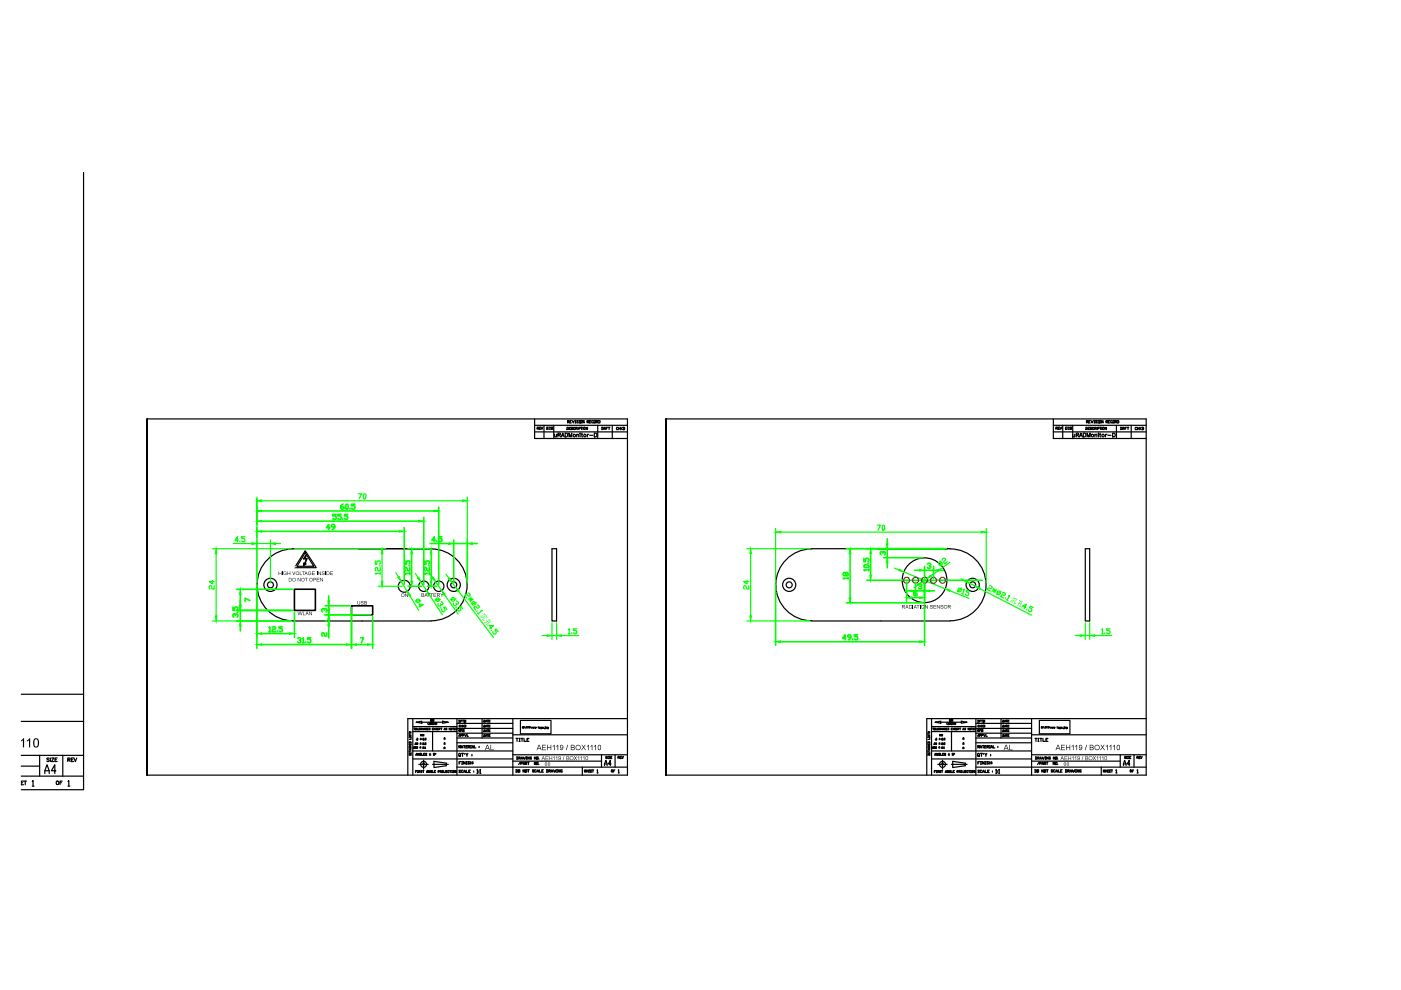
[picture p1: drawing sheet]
<svg xmlns="http://www.w3.org/2000/svg" width="297mm" height="210mm" viewBox="0 0 297 210" stroke-linecap="round" stroke-linejoin="round" font-family="sans-serif">
<g fill="none" stroke="#000" stroke-width=".25">
<path d="M17.7 36.6v130.8h-13.3M31.2 88.8v75.5v-75.5h101.8v75.5h-101.8zM113.3 88.8v4.2h19.7M113.3 91.6h19.7M113.3 90.2h19.7M113.9 90.8h.3v-.2h-.3v.4M114 90.8l.2 .2M114.4 90.8h.1M114.7 90.6h-.3v.4h.3M114.7 90.6l.2 .4 .2-.4M115.3 90.2v2.8M115.9 90.8h.2"/>
<path d="M116.2 90.6h-.3v.4h.3M116.7 90.6h-.3l.1 .4 .2-.1M116.9 90.6h.3v.4h-.3zM117.4 90.2v2.8M120.2 90.6a.28 .28 0 0 1 .3 .1 .28 .28 0 0 1 0 .3l-.3 .1zM120.3 89.4h.3l.1-.2h-.4v.5M120.4 89.4l.3 .3M120.7 90.8h.2M120.8 89.4h.2M121 90.6h-.3v.5h.3M121.1 89.2h-.3v.5h.3M121.3 89.2l.3 .5 .2-.5"/>
<path d="M121.4 90.6h-.3l.3 .3v.2l-.3-.1M121.9 90.7v-.1a.23 .23 0 0 0-.4 .2 .23 .23 0 0 0 .4 .2v-.1M121.9 89.7h.2M121.9 89.2h.2M122 89.2v.5M122.1 90.8h.2l.1-.2h-.3v.5M122.2 90.8l.2 .3M122.5 90.6v.5M122.6 89.2h-.3l.3 .4h-.3M122.7 90.9l.3-.1v-.2h-.3v.5M122.7 89.7h.2M122.7 89.2h.2"/>
<path d="M122.8 89.2v.5M123.1 89.2h.3v.5h-.3zM123.1 90.6h.4M123.3 90.6v.5M123.6 90.6v.5M123.8 89.2v.5l-.3-.5v.5M124.5 89.4h.2l.1-.2h-.3v.5M124.6 90.6v.5l-.3-.5v.5M124.6 89.4l.2 .3M125 89.4h.2M125.3 89.2h-.3v.5h.3M125.8 89.2h-.3v.4h.3"/>
<path d="M125.9 89.2h.4v.5h-.4zM126.4 89.4l.3-.2h-.3v.5M126.5 89.4l.2 .3M126.7 90.2v2.8M126.9 89.2h.3v.4l-.3 .1M127 89.2v.5M127.6 90.6l.3 .1v.3l-.3 .1M127.6 90.6v.5M128 90.9h.3v-.3h-.3v.5M128.1 90.9l.2 .2M128.5 90.9h.2M128.8 90.6h-.3v.5"/>
<path d="M129 90.6h.3M129.1 90.6v.5M129.8 90.2v2.8M131 90.7h-.3v.3h.3M131.2 90.6v.5M131.2 90.9h.3M131.5 90.6v.5M131.6 90.6v.5M131.7 90.9l.3 .2M132 90.6l-.4 .3M132.1 90.6l.3 .1v.3l-.3 .1M132.2 90.6v.5"/>
<path d="M62.1 116.4a7.6 7.6 0 0 0-7.6 7.6 7.6 7.6 0 0 0 7.6 7.6M62.1 116.3h29.3M91.4 116.4a7.6 7.6 0 0 1 7.6 7.6 7.6 7.6 0 0 1-7.6 7.6M62.1 131.7h29.3M4.4 153h13.3M4.4 147.2h13.3M86.8 159.5v.3h.3v-.3M86.8 157.6v.3h.3v-.3M86.8 157.5v-.2h.3v.2M86.8 155.5v.3M86.8 156.3v.1M86.8 159.1v.3"/>
<path d="M86.8 159.3h.3M86.8 158.2h.3M86.8 158h.3M86.8 157.4h.3M86.8 156.3h.3M86.8 155.6h.3M86.8 158.4v.2h.3v-.2M86.8 155.9v.2l.3-.2v.2M86.8 155.1v.3l.3-.3v.1v.2M86.9 157.7v.2M86.9 158v.2M86.9 159.6v.2"/>
<path d="M87 158.8v.2M87.1 158.8l-.3 .1 .3 .1M87.1 156.5v.3h-.3M87.1 156.3v.1M87.5 155.1h9.4M87.5 154.1h9.4M87.5 152.4v11.9M87.5 159.2h21.2M87.6 158.6v.1M87.7 158.3h.2v.4zM87.7 154.4h.3M87.9 154.4v.3"/>
<path d="M87.9 157.8h.1M88 158.3h.2v.4zM88.1 157.5h.2v.3h-.2zM88.1 154.4h.2v.3h-.2zM88.2 153.1l1.2-.2v.4zM88.3 156.8v.1M88.3 158.3h.2v.4zM88.4 157.5h.2v.3h-.2zM88.5 156.5v.4zM88.5 154.4v.3h.2M88.8 154.6h.1M88.9 159.7v.5l-.3-.5v.5"/>
<path d="M89 158.4h.3M89 158.6h.3M89 154.4h-.2v.3h.2M89 157.8h.3M89 157.6h.3M89.1 156.8h.2M89.1 156.6h.2M89.1 158.3v.2M89.2 154.6l.2-.2h-.2v.3M89.2 157.5v.2M89.2 156v-.3l.1 .3 .2-.3v.3M89.2 156.5v.3"/>
<path d="M89.2 154.6l.2 .1M89.3 159.7h-.3v.4l.3 .1-.1-.3M89.4 159.7v.5h.3M89.4 153.1h4.5M89.5 154.7l.1-.3 .2 .3M89.5 154.6h.3M89.6 156v-.3l.1 .3 .2-.3v.3M89.6 157.5h.3l-.1 .4zM89.6 158.4h.3v.2h-.3zM89.6 156.6h.3l-.1 .3zM89.8 159.9h.1M90 156.8v.1"/>
<path d="M90 157.8v.1M90 158.6v.1M90.1 157.5h.2l-.2 .4h.2M90.1 158.4v.3M90.1 156.6l.2-.1-.1 .2M90.1 159.7h-.3v.5h.3M90.1 154.4v.3l-.2-.3v.3M90.1 158.7h.1M90.3 156.7v.2l-.2-.1M90.5 159.8l-.2-.1 .2 .4h-.3M90.5 154.4h-.3v.3h.3M90.6 154.6h.1"/>
<path d="M90.8 154.4h-.2v.3h.2M90.8 153.2l-.1 .2 .1 .2M91 153.2h.1M91 153.6h.1M91 159.9h.3M91 153.2v.4M91.2 159.7v.3M91.2 154.4h-.2l.2 .3h-.2M91.3 153v-.5l.1 .3 .1-.3v.5M91.5 153.2v.4l-.3-.4v.4M91.7 154.6h.1M91.7 153v-.5l.1 .3 .2-.3v.5"/>
<path d="M91.7 155.1v4.1M91.9 154.4h-.2v.3h.2M91.9 153.3h-.2v.3h.2M92 154.4l.3 .3M92.1 153.2v.4M92.1 153.4h.3M92.1 159.7h-.2v.2h.2v.2h-.2M92.3 159.8h.1zM92.3 154.4l-.3 .3M92.4 153.2v.4M92.5 153.2l.1 .2-.1 .2M92.6 154.4h-.2v.3h.2"/>
<path d="M92.7 154.6h.2M93 154.4h-.3v.3h.3M93.1 154.6l.2-.2h-.2v.3M93.5 154.4h.2M93.6 154.4v.3M93.8 152.9l1.3 .2-1.3 .2zM94.1 158.7h.3M94.1 158.5h.3M94.1 157.8h.3M94.1 157.6h.3M94.1 156.7h.3M94.1 156.5h.3"/>
<path d="M94.2 154.7l.1-.3 .1 .3M94.2 154.6h.2M94.3 156.4v.3M94.3 157.4v.3M94.3 158.4v.2M94.8 154.4h-.3l.3 .3h-.3M95.5 154.4v.3l-.3-.3v.3M95.6 154.4h.2v.3h-.2zM95.9 154.4h.3M96.1 154.4v.3M96.3 154.6h.1M96.5 154.4h-.2v.3h.2"/>
<path d="M96.7 154.4h.2v.3h-.2M96.7 154.4v.3M96.9 152.4v11.9M96.9 156.5h11.8M96.9 155.5h11.8M96.9 154.4h11.8M96.9 153.4h11.8M96.9 157.5h11.8M97.3 152.7l.3 .1v.2l-.3 .1M97.3 158.6v-.5l.2 .3 .1-.3v.5M97.3 156.1l.1-.4 .2 .4M97.3 155.1v-.4l.2 .3 .1-.3v.4"/>
<path d="M97.3 156h.3M97.3 152.7v.4M97.6 153.8h-.3l.1 .3h.2M97.7 155.9l.3-.1-.3-.1v.4M97.7 152.9h.1M97.7 154.9h.2M97.7 153.9h.3M97.7 153.8v.3M97.8 158.6l.1-.5 .2 .5M97.8 158.4h.3M97.9 159.7h.4M97.9 152.7h-.2v.4"/>
<path d="M98 154.7h-.3v.4M98 153.8v.3M98.1 152.7h.3M98.1 159.7v.7M98.1 155.9h.3l-.1-.2h-.2v.4M98.1 154.7h.3v.4h-.3zM98.1 153.8v.3M98.2 152.7v.4M98.2 153.9l.2 .2M98.3 158.1h.3M98.4 153.8l-.3 .1M98.4 158.1v.5"/>
<path d="M98.5 152.7h.2v.4h-.2zM98.5 155.7l.2 .4 .2-.4M98.5 153.8h.3l-.1 .3h-.2M98.6 159.7l-.1 .2M98.6 153.8v.3M98.8 159.7l.2 .7M98.8 158.3h.2M99 155.7v.4h.3M99.1 158.1h-.3v.5h.3M99.2 159.7l-.2 .4M99.3 158.3h.2l.1-.1-.3-.1v.5M99.3 158.3l.3 .3"/>
<path d="M99.8 158.1h.1M99.8 158.6h.1M99.8 158.1v.5M100.1 159.9v.2M100.1 158.6l.2-.5 .1 .5M100.1 158.4h.3M100.6 158.1v.5h.3M101.6 158.2v.1M101.6 158.4v.1M102.2 152.4v4.1M102.6 152.7h.2v.4h-.2zM102.6 155.8h.2v.3h-.2z"/>
<path d="M102.6 154.7l.2 .1v.3h-.2zM102.6 153.8h.2v.3h-.2zM102.9 153.1l.2-.4 .2 .4M102.9 156.1l.2-.3 .2 .3M102.9 155.1l.2-.4 .2 .4M102.9 154.1l.2-.3 .2 .3M103 153h.2M103 156h.2M103 155h.2M103 154h.2M103.3 152.7h.3M103.3 155.8h.3"/>
<path d="M103.3 154.7h.3M103.3 153.8h.3M103.4 152.7v.4M103.4 153.8v.3M103.4 154.7v.4M103.4 155.8v.3M103.7 152.9h.1M103.7 155.9h.1M103.7 154.9h.1M103.7 153.9h.1M103.9 152.7h-.2v.4h.2M103.9 155.8h-.2v.3h.2"/>
<path d="M103.9 154.7h-.2v.4h.2M103.9 153.8h-.2v.3h.2M108.7 155.8h24.3M108.7 152.4v11.9M109.4 156.6h.4M109.6 156.6v.6M110 156.6h.3M110 157.2h.3M110.2 156.6v.6M110.5 156.6h.4M110.7 156.6v.6M111.1 156.6v.6h.4"/>
<path d="M111.7 156.9h.3M112.2 156.6h-.5v.6h.5M133 152.4h-46.5v11.9M4.4 160.2h13.3M4.4 164.6h13.3M4.4 162.4h4M4.5 166h.3M5 165.6h-.5v.8h.5M5.1 165.6h.5M5.4 165.6v.8M6.8 165.7l.2-.2v1.2M6.8 166.7h.4"/>
<path d="M8.4 160.2v4.4M9.5 164v-.6l.5-1.3 .4 1.3v.6M9.5 163.4h.9M10.4 160.8l-.4-.1v.3l.4 .1v.2l-.1 .2-.4-.2M10.7 160.7v.8M10.9 160.7h.5l-.5 .8h.5M11.7 161.1h.3M11.8 163.4h-.9l.7-1.3v1.9M12.1 160.7h-.4v.8h.4M12.7 166h.3M13.2 165.6h-.5v.7M13.3 160.2v4.4"/>
<path d="M14.4 161.1l.4-.1v-.2l-.4-.1v.8M14.4 165.7l.2-.2v1.2M14.4 166.7h.4M14.6 161.1l.3 .4M15.1 161.1h.3M15.6 160.7h-.5v.8h.5M15.7 160.7l.3 .8 .3-.8M86.8 160.2v-.3h.3v.3M86.8 160.1h.3M87.5 160.9h21.2M88.1 163.6h.1M88.2 160.2l.1-.5 .2 .5"/>
<path d="M88.2 160h.3M88.4 163.4h-.3v.4M88.5 163.4h.2M88.5 163.8h.2M88.6 163.4v.4M88.8 163.6h.2v-.2h-.2v.4M88.8 162.1h2M88.9 163.6l.1 .2M89.5 163.5l-.2-.1 .2 .3h-.3M89.6 163.4h.3M89.8 163.4v.4M89.8 161.2v1.9"/>
<path d="M90.4 163.8l.2-.4 .1 .4M90.4 163.7h.3M91 160.1h.3M91.1 163.4v.4l-.3-.4v.4M91.5 163.4l-.3 .1 .1 .3h.2v-.2M91.7 163.4v.4h.2M91.7 162.1h3.4M92 161.4l2.6 .4v.6l-2.6 .3zM92.1 163.6h.1M92.4 163.4h-.3v.4h.3M92.9 163.6h.2v-.2h-.2v.4M93.3 163.8v-.4l.3 .1-.3 .1 .3 .2"/>
<path d="M93.7 163.4h.3v.4h-.3zM94.4 163.4v.3h-.3M94.6 163.6h.1M94.8 163.4h-.2v.4h.2M95.2 163.5h-.3l.1 .3 .2-.1M95.4 163.4h.3M95.5 163.4v.4M95.8 163.4h.1M95.8 163.8h.1M95.8 163.4v.4M96 163.4h.3v.4h-.3zM96.7 163.4v.4l-.2-.4v.4"/>
<path d="M96.9 162.7h36.1M97.3 161.8h.2M97.4 160.2l.2 .1-.3 .1v-.5l.3-.2v.7M97.6 163.4l-.2-.1-.1 .1 .3 .3h-.3M97.7 161.5h-.4v.5M97.9 161.5h.2M97.9 162h.2M98 161.5v.5M98.2 163.4h-.3v.3h.3M98.4 163.8l.1-.5 .2 .5M98.4 163.6h.3M98.6 161.5v.5l-.4-.5v.5"/>
<path d="M98.8 161.5h.2M98.8 162h.2M98.9 163.3v.5h.3M98.9 161.5v.5M99.4 163.5h.1M99.5 161.6h-.3l.3 .3h-.3M99.7 163.3h-.3v.5h.3M99.7 161.8h.4M99.7 161.5v.5M100.1 160.2v.1M100.1 161.5v.5M100.3 161.6h.1"/>
<path d="M100.3 161.8h.1M100.4 163.5h.1M100.4 163.6v.1M101.1 163.2l.1-.1v.9M101.1 164h.2M101.5 163.4v.1M101.5 163.7v.1M101.7 163.2l.1-.1v.9M101.7 164h.3M108.7 160h24.3M108.7 161.4h18.8M109.4 163.2l.3 .1v.3l-.3 .1"/>
<path d="M109.5 163.2v.5M109.5 160.5l.3 .1v.3l-.3 .1M109.6 160.5v.5M109.9 163.2h.3v.5h-.3zM110 160.7h.3v-.2h-.3v.5M110.1 160.7l.2 .3M110.3 161.6l-.3 .5M110.4 161.8h.3l.1-.1-.4-.1v.5M110.5 161l.1-.5 .2 .5M110.5 160.8h.3M110.9 162.1l.2-.5 .1 .5M110.9 160.5l.2 .5 .1-.3 .1 .3 .1-.5"/>
<path d="M110.9 161.9h.3M111.2 163.2v.5l-.3-.5v.5M111.4 163.2h.3v.5h-.3zM111.4 161.8l.3-.1-.3-.1v.5M111.5 161.8l.2 .3M111.6 160.5h.1M111.6 161h.1M111.7 160.5v.5M111.9 161.6h.3M111.9 163.2h.3M112 161.6v.5M112 163.2v.5"/>
<path d="M112.2 160.5v.5l-.3-.5v.5M112.7 160.5l-.3 .1v.3l.3 .1-.1-.3M113.2 163.3h-.3l.3 .3-.1 .1-.2-.1M113.6 161.6v.5l-.3-.5v.5M113.6 160.5v.5l-.3-.5v.5M113.7 163.3h-.4l.1 .4 .3-.1M113.8 161.6h.3v.5h-.3zM113.8 160.5h.3v.5h-.3zM113.9 163.7l.1-.5 .2 .5M113.9 163.5h.3M114.2 162v.1M114.3 160.9v.1"/>
<path d="M114.4 163.2v.5h.3M114.9 163.5h.1M115.2 163.2h-.3v.5h.3M115.8 163.2l.4 .1v.3l-.4 .1M115.9 163.2v.5M116.4 163.5h.2l.1-.2-.3-.1v.5M116.4 163.5l.3 .2M116.9 163.7l.1-.5 .2 .5M116.9 163.5h.3M117.4 163.2l.1 .5 .1-.2 .1 .2 .2-.5M118 163.7h.2M118 163.2h.2"/>
<path d="M118.1 163.2v.5M118.7 163.2v.5l-.4-.5v.5M119.2 163.2l-.3 .1v.4h.3l-.1-.2M123.5 162.7v1.6M124.2 163.3h-.3l.3 .2-.1 .2-.2-.1M124.4 163.2v.5M124.4 163.5h.3M124.7 163.2v.5M124.8 163.5h.2M125.1 163.2h-.3v.5h.3M125.2 163.5h.2M125.5 163.2h-.3v.5h.3"/>
<path d="M125.6 163.2h.3M125.7 163.2v.5M126.6 163.3l.1-.1v.7M126.6 163.9h.2M127.5 160v2.7M128.2 162.3l.3-1.1 .2 1.1M128.2 162h.5M128.7 160.5l-.2-.1 .2 .3h-.3M128.9 160.4v.4M129 160.4h.3l-.3 .4h.3M129.5 160.6h.1M129.6 162h-.6l.4-.8v1.1"/>
<path d="M129.7 160.4h-.2v.4h.2M130.1 163.5h.1M130.4 163.2h-.3v.5M130.4 160v2.7M131 160.6h.3v-.2h-.3v.4M131.1 163.3l.1-.1v.7M131.1 163.9h.2M131.2 160.6l.1 .2M131.5 160.6h.2M131.8 160.4h-.3v.4h.3M131.8 160.4l.2 .4 .2-.4"/>
<circle cx="123.9" cy="90.8" r=".2"/>
<circle cx="57.3" cy="124" r="1.4"/>
<circle cx="57.3" cy="124" r=".64"/>
<circle cx="85.7" cy="124.3" r="1.27"/>
<circle cx="96.2" cy="124" r="1.4"/>
<circle cx="96.2" cy="124" r=".64"/>
<circle cx="12.2" cy="165.9" r=".33"/>
<circle cx="89.8" cy="162.1" r=".64"/>
<circle cx="129.8" cy="163.4" r=".2"/>
</g>
<g fill="#000">
<path d="M4.4 157l.7-.5v2h-.2v-1.5l-.5 .2zM5.7 157l.7-.5v2h-.3v-1.5l-.4 .2zM104 157.9h.1v1h.6v.2h-.7zM114.9 157.9h.8v.1h-.6v.4h.6v.1h-.6v.4h.7v.2h-.9zM116 157.9h.1v.5h.6v-.5h.2v1.2h-.2v-.6h-.6v.6h-.1zM117.2 158.2l.4-.3v1.2h-.1v-.9l-.3 .1zM117.9 158.2l.4-.3v1.2h-.1v-.9l-.3 .1zM120.3 157.9h.1l-.3 1.2h-.1zM123.3 157.9l.4 .4 .5-.4-.4 .5 .5 .7-.6-.6-.5 .6 .5-.7zM124.4 158.2l.4-.3v1.2h-.1v-.9l-.3 .1zM125.2 158.2l.4-.3v1.2h-.1v-.9l-.3 .1zM125.9 158.2l.4-.3v1.2h-.1v-.9l-.3 .1z"/>
<path d="M115.7 160.3h.6l-.5 .1v.3h.5l-.5 .1v.3l.5 .1h-.6zM116.4 160.3l.1 .4h.5l.1-.4v.9l-.1-.4h-.5l-.1 .4zM117.3 160.5l.3-.2v.9l-.1-.7zM117.8 160.5l.3-.2v.9l-.1-.7zM119.6 160.3l-.3 .9zM121.7 160.3l.3 .3 .3-.3-.2 .4 .3 .5-.4-.4-.4 .4 .4-.5zM122.5 160.5l.3-.2v.9l-.1-.7zM123 160.5l.3-.2v.9v-.7zM123.6 160.5l.3-.2v.9l-.1-.7z"/>
<path d="M7.3 156.6a.77 .77 0 0 1 .9 .2 .77 .77 0 0 1 .1 .9 .67 .67 0 0 1-.8 .8 .67 .67 0 0 1-.5-1zM7.4 156.9a1.07 1.07 0 0 0 .3 1.4 .99 .99 0 0 0-.1-1.6z"/>
<path d="M103.3 157.9h.1l.5 1.2-.3-.4h-.5l-.3 .4zM103.3 158l-.2 .6h.5z"/>
<path d="M114.2 157.9h.2l.4 1.2-.2-.4h-.6l-.2 .4zM114.3 158l-.2 .6h.4z"/>
<path d="M118.8 158a.52 .52 0 0 1 .7 .5 .52 .52 0 0 1-.6 .5l-.2-.2 .5 .1 .1-.4a.35 .35 0 0 1-.5 .1 .35 .35 0 0 1 0-.6zM118.8 158.3a.25 .25 0 0 0 .5 0 .25 .25 0 0 0-.5 0z"/>
<path d="M121 157.9h.4a.3 .3 0 0 1 .4 .2 .3 .3 0 0 1-.1 .4l.2 .2-.2 .3-.7 .1zM121.2 158v.4l.5-.1-.1-.2zM121.2 158.5v.4l.5-.1v-.2z"/>
<path d="M122 158.5a.6 .6 0 0 1 1.2 0 .6 .6 0 0 1-1.2 0zM122.2 158.5a.44 .44 0 0 0 .8 0 .44 .44 0 0 0-.8 0z"/>
<path d="M126.9 158a.53 .53 0 0 1 .6 .5 .53 .53 0 0 1-.6 .5 .85 .85 0 0 1 0-1zM126.9 158.1l.1 .8a.44 .44 0 0 0 .3-.4 .44 .44 0 0 0-.3-.4z"/>
<path d="M115.1 160.3l.5 .9-.2-.3h-.4l-.2 .3zM115.2 160.4l-.2 .4h.3z"/>
<path d="M115.7 161.7a.32 .32 0 0 0-.1 .3 .32 .32 0 0 0 .3 .3v-.6zM115.7 161.6a.37 .37 0 0 1 .3 .4 .37 .37 0 0 1-.3 .4l-.2-.4z"/>
<path d="M116.3 161.7a.32 .32 0 0 0-.1 .3 .32 .32 0 0 0 .3 .3v-.6zM116.3 161.6a.37 .37 0 0 1 .3 .4 .37 .37 0 0 1-.3 .4l-.1-.4z"/>
<path d="M118.5 160.4a.35 .35 0 0 1 .4 .4 .35 .35 0 0 1-.5 .2h.4l.1-.2a.27 .27 0 0 1-.4 0 .27 .27 0 0 1 0-.4zM118.5 160.6a.2 .2 0 0 0 .4 0 .2 .2 0 0 0-.4 0z"/>
<path d="M120.1 160.3l.5 .1v.7l-.5 .1zM120.2 160.4v.3l.4-.1-.1-.2zM120.2 160.8v.3l.4-.1v-.2z"/>
<path d="M120.8 160.8a.41 .41 0 0 1 .8 0 .41 .41 0 0 1-.8 0zM120.9 160.7a.33 .33 0 0 0 .6 0 .33 .33 0 0 0-.6 0z"/>
<path d="M124.2 160.4a.37 .37 0 0 1 .5 .4 .37 .37 0 0 1-.5 .3zM124.3 160.5v.6a.3 .3 0 0 0 .3-.4 .3 .3 0 0 0-.3-.2z"/>
<circle cx="89.8" cy="162.1" r=".25"/>
</g>
<g fill="none" stroke="#0f0" stroke-width=".25">
<path d="M45 116.3h16.7M45.8 117.4v13.2M49.4 115.2h4M50.5 114.5h-.7l.6-.7v1.1M50.9 114.7v.2M51.9 113.8h-.7v.3h.6l.1 .2v.4l-.1 .2-.6-.2M54.5 105.4v18.2M54.5 115.2h2.8M55.5 106.2h42.5M57.3 114.5v9.1M58.4 115.2h1.1M76 104.7h.7l-.6 1.1"/>
<path d="M77 104.9l.2-.2 .4 .2v.7l-.2 .2-.4-.2zM99.1 105.4v18.2M45 131.7h16.7M45.1 123.1v.7l-.8-.5h1.1M45.4 124.2v.7h-.3l-.2-.2v-.4l-.4-.1-.2 .1v.4l.2 .2M94.6 121.8l.6 .8M97.3 125.4l7.3 9.8M99.2 125.7l.5 .3-.2 .4h-.2l-.3-.3-.2-.1-.3 .2 .5 .6M99.3 127l1 .1M99.6 126.8l.4 .5M99.8 126.6l-.1 1M100.1 127.7l.3-.2 .2 .1 .2 .3v.2l-.3 .2h-.2l-.2-.3z"/>
<path d="M100.1 126.8l-.6 .5M101 127.8l-1.2 .2M101.2 128.3l.4 .3-.2 .4-.7-.4-.3 .2 .5 .6M101.2 129.5l-.1 .1M101.3 129.9l.2 .3M102 129.4h.3l-.9 .7"/>
</g>
<g fill="#0f0" stroke="#0f0" stroke-width=".21">
<path d="M57.3 115.2l1.1-.1v.4z"/>
<path d="M53.4 115.1l1.1 .1-1.1 .3z"/>
<path d="M45.8 116.3l.2 1.1h-.3z"/>
<path d="M45.7 130.6h.3l-.2 1.1z"/>
<path d="M54.5 106.2l1-.2v.3z"/>
<path d="M98 106l1.1 .2-1.1 .1z"/>
</g>
<g fill="#0f0">
<path d="M102.7 130l.1 .3zM102.7 130.4l.2-.2 .5 .7-.3 .2 .1-.2-.3-.5zM102.4 130.1v.4zM102.3 131.3l.7-.4-.6 .5 .1 .1 .2-.1v.2h-.3zM101.9 130.8l.9-.1a.6 .6 0 0 1-.9 .1zM101.8 130.6l.5-.1v.1l-.6 .1z"/>
<path d="M103.2 132.3l1-.5-.9 .7 .4 .1-.3 .1zM103 131.5l.3 .2 .5-.1-.2-.5 .4 .5-.6 .2 .2 .2-.3-.1-.4 .3-.2-.4 .2 .2 .3-.2z"/>
</g>
<g fill="none" stroke="#0f0" stroke-width=".25">
<path d="M158.3 116.3h13.4M159.2 117.4v13.2M164.4 112v11.6M165.5 112.8h42.5M186 111.3h.7l-.5 1.1M187.2 111.3l.4 .3v.6l-.2 .2-.4-.2v-.6zM209.1 112v11.6M95.8 123.5l.8 1M104.2 133.2l-.4-.6h.9l-.9 .7M104.2 133.6l-.1 .1M104.5 133.9v.2l.2 .3 .2 .1 .3-.3v-.2l-.3-.4 .3-.2 .4 .5M158.3 131.7h13.4"/>
<path d="M158.4 123.1v.7l-.7-.5h1.1M158.8 124.2v.7h-.4l-.3-.7-.4 .1v.4l.2 .2M203.7 122.7l1 .5M207.8 124.8l10.9 5.6M209.7 124.2l.6 .1 .1 .3-.4 .2-.3-.2-.2 .1-.2 .3 .7 .4M210.5 125l.6 .4M210.7 124.7l.3 1M211 124.9l-.3 .6M211.3 125.1l-1 .3M211.5 125.4l.3-.1 .3 .1 .1 .3-.2 .3-.2 .1-.4-.2zM212.2 125.4l-.9 .6M212.6 125.7l.2-.1 .3 .2v.4h-.2l-.4-.1-.3 .4 .6 .3"/>
<path d="M213.2 126.8l-.1 .2M213.4 127.1l.3 .2M213.8 126.3h.3l-.5 .9"/>
</g>
<g fill="#0f0" stroke="#0f0" stroke-width=".21">
<path d="M95 122.7l.3-.2 .5 1z"/>
<path d="M96.6 124.5l.8 .8-.3 .2z"/>
<path d="M159.2 116.3l.1 1.1h-.3z"/>
<path d="M159 130.6h.3l-.1 1.1z"/>
<path d="M164.4 112.8l1.1-.1v.3z"/>
<path d="M208 112.7l1.1 .1-1.1 .2z"/>
</g>
<g fill="none" stroke="#000" stroke-width=".25">
<path d="M141.2 88.8v75.5v-75.5h101.8v75.5h-101.8zM223.3 88.8v4.2h19.7M223.3 91.6h19.7M223.3 90.2h19.7M223.9 90.8l.3-.2h-.3v.4M224 90.8l.2 .2M224.3 90.8h.3M224.6 90.6h-.3v.4h.3M224.7 90.6l.2 .4 .2-.4M225.3 90.2v2.8M225.9 90.8h.2M226.3 90.6h-.4v.4h.4"/>
<path d="M226.7 90.6h-.3v.3h.3M226.9 90.6h.3v.4h-.3zM227.4 90.2v2.8M230.2 90.6l.3 .1-.1 .4h-.2zM230.4 89.4h.2l.1-.2h-.3v.5M230.4 89.4l.3 .3M230.7 90.8h.2M230.8 89.4h.2M231 90.6h-.3v.5h.3M231.2 89.2h-.4v.5h.4M231.3 89.2l.2 .5 .3-.5M231.4 90.6h-.3l.3 .4h-.3"/>
<path d="M231.9 90.7l-.1-.1-.2 .1 .1 .4 .2-.2M232 89.7h.1M232 89.2h.1M232.1 89.2v.5M232.1 90.8h.2l.1-.2h-.3v.5M232.2 90.8l.2 .3M232.6 90.6v.5M232.6 89.2h-.3l.3 .4h-.3M232.7 90.9l.3-.1v-.2h-.3v.5M232.8 89.7h.1M232.8 89.2h.1M232.8 89.2v.5"/>
<path d="M233.1 89.2h.3v.5h-.3zM233.2 90.6h.2M233.3 90.6v.5M233.6 90.6v.5M233.9 89.2v.5l-.4-.5v.5M234.5 89.4h.3v-.2h-.3v.5M234.6 90.6v.5l-.3-.5v.5M234.6 89.4l.2 .3M235 89.4h.1M235.3 89.2h-.3v.5h.3M235.8 89.2h-.3v.4h.3M235.9 89.2h.4v.5h-.4z"/>
<path d="M236.4 89.4h.3v-.2h-.3v.5M236.5 89.4l.2 .3M236.7 90.2v2.8M236.9 89.2h.3v.4l-.3 .1M237 89.2v.5M237.6 90.6l.3 .1v.3l-.3 .1M237.6 90.6v.5M238 90.9h.3l.1-.2-.4-.1v.5M238.1 90.9l.3 .2M238.5 90.9h.2M238.8 90.6h-.3v.5M239 90.6h.3"/>
<path d="M239.2 90.6v.5M239.8 90.2v2.8M241 90.7h-.3v.3h.3M241.2 90.6v.5M241.2 90.9h.3M241.5 90.6v.5M241.7 90.6v.5M241.7 90.9l.3 .2M242 90.6l-.3 .3M242.1 90.6l.4 .1v.3l-.4 .1M242.2 90.6v.5M172.1 116.4a7.6 7.6 0 0 0-7.6 7.6 7.6 7.6 0 0 0 7.6 7.6"/>
<path d="M172.1 116.3h29.3M201.4 116.4a7.6 7.6 0 0 1 7.7 7.6 7.6 7.6 0 0 1-7.7 7.6M172.1 131.7h29.3M196.7 159.5v.3h.4v-.3M196.7 157.6v.3h.4v-.3M196.7 157.5l.1-.2h.3v.2M196.7 155.5v.3M196.7 156.3v.1M196.7 159.1v.3M196.7 159.3h.4M196.7 158.2h.4M196.7 158h.4"/>
<path d="M196.7 157.4h.4M196.7 156.3h.4M196.7 155.6h.4M196.8 158.4v.2h.3v-.2M196.8 155.9v.2l.3-.2v.2M196.8 155.1l-.1 .2 .4-.2v.3M197 157.7v.2M197 158v.2M197 159.6v.2M197 158.8v.2M197.1 158.8l-.4 .1 .4 .1M197.1 156.5v.3h-.4"/>
<path d="M197.1 156.3v.1M197.5 155.1h9.4M197.5 154.1h9.4M197.5 152.4v11.9M197.5 159.2h21.2M197.6 158.6v.1M197.8 158.3h.1l-.1 .4zM197.8 154.4h.2M197.9 154.4v.3M198 157.8h.1M198.1 158.3h.1v.4zM198.1 157.5h.2l-.1 .3z"/>
<path d="M198.1 154.4h.3v.3h-.3zM198.2 153.1l1.3-.2v.4zM198.3 156.8v.1M198.4 158.3h.1v.4zM198.4 157.5h.2l-.1 .3zM198.5 156.5l.1 .4zM198.5 154.4v.3h.2M198.8 154.6h.1M198.9 159.7v.5l-.3-.5v.5M199 158.4h.3M199 158.6h.3M199.1 154.4h-.3v.3h.3"/>
<path d="M199.1 157.8h.2M199.1 157.6h.2M199.1 156.8h.2M199.1 156.6h.2M199.2 158.3v.2M199.2 154.6l.2-.2h-.2v.3M199.2 157.5v.2M199.2 156v-.3l.2 .3 .1-.3v.3M199.2 156.5v.3M199.2 154.6l.2 .1M199.3 159.7l-.3 .1v.3l.3 .1-.1-.3M199.4 159.7v.5h.3"/>
<path d="M199.4 153.1h4.5M199.5 154.7l.2-.3 .1 .3M199.5 154.6h.3M199.6 156v-.3l.1 .3 .1-.3v.3M199.7 157.5h.1v.4zM199.7 158.4h.1v.3zM199.7 156.6h.1v.3zM199.8 159.9h.2M200 156.8v.1M200 157.8v.1M200 158.6v.1M200.1 157.5h.2l-.2 .2v.2h.2"/>
<path d="M200.1 158.4v.3M200.1 156.6l.2-.1-.1 .2M200.1 159.7h-.3v.5h.3M200.1 154.4v.3l-.2-.3v.3M200.3 156.7v.2l-.2-.1M200.5 159.8l-.2-.1-.1 .1 .3 .3h-.3M200.5 154.4h-.2v.3h.2M200.6 154.6h.1M200.9 154.4h-.3v.3h.3M200.9 153.2l-.2 .2 .2 .2M201 153.2h.1M201 153.6h.1"/>
<path d="M201.1 159.9h.2M201.1 153.2v.4M201.2 154.4h-.2l.2 .3h-.2M201.2 159.7v.3M201.3 153v-.5l.1 .3 .2-.3v.5M201.5 153.2v.4l-.2-.4v.4M201.7 153v-.5l.1 .3 .2-.3v.5M201.7 154.6h.1M201.7 155.1v4.1M201.9 154.4h-.2v.3h.2M202 153.3h-.3v.3h.3M202 154.4l.3 .3"/>
<path d="M202.1 153.2v.4M202.1 153.4h.2M202.2 159.7h-.3v.2h.3v.2h-.3M202.3 159.8h.1zM202.3 154.4l-.3 .3M202.3 153.2v.4M202.5 153.2l.1 .2-.1 .2M202.6 154.4h-.2v.3h.2M202.8 154.6h.1M203 154.4h-.2v.3h.2M203.1 154.6l.2-.2h-.2v.3M203.5 154.4h.2"/>
<path d="M203.6 154.4v.3M203.8 152.9l1.2 .2-1.2 .2zM204.1 157.8h.3M204.1 157.6h.3M204.1 158.7h.3M204.1 158.5h.3M204.1 156.7h.3M204.1 156.5h.3M204.2 154.7l.1-.3 .1 .3M204.2 154.6h.2M204.2 158.4v.2M204.3 156.4v.3"/>
<path d="M204.3 157.4v.3M204.7 154.4h-.2l.2 .3h-.2M205.5 154.4v.3l-.2-.3v.3M205.6 154.4h.2v.3h-.2zM205.9 154.4h.3M206.1 154.4v.3M206.3 154.6h.1M206.5 154.4h-.2v.3h.2M206.7 154.4h.2v.3h-.2M206.7 154.4v.3M206.9 152.4v11.9M206.9 156.5h11.8"/>
<path d="M206.9 155.5h11.8M206.9 154.4h11.8M206.9 153.4h11.8M206.9 157.5h11.8M207.3 152.7l.2 .1v.3h-.2M207.3 158.6v-.5l.2 .3 .1-.3v.5M207.3 156.1l.2-.4 .1 .4M207.3 155.1v-.4l.2 .3 .1-.3v.4M207.3 156h.3M207.4 152.7v.4M207.6 153.8h-.3v.3h.3M207.7 155.9h.3l-.1-.2h-.2v.4"/>
<path d="M207.7 154.9h.2M207.7 152.9h.1M207.8 153.9h.2M207.8 153.8v.3M207.8 158.6l.2-.5 .1 .5M207.8 158.4h.3M207.9 159.7h.4M208 152.7h-.3v.4M208 154.7h-.3v.4M208 153.8v.3M208.1 155.9l.3-.1-.3-.1v.4M208.1 152.7h.2"/>
<path d="M208.1 159.7v.7M208.1 154.7h.3v.4h-.3zM208.1 153.8v.3M208.2 152.7v.4M208.2 153.9l.2 .2M208.3 158.1h.3M208.4 153.8l-.3 .1M208.5 152.7h.3v.4h-.3zM208.5 158.1v.5M208.5 155.7l.2 .4 .2-.4M208.5 153.8h.3v.3h-.3M208.6 159.7l-.1 .2"/>
<path d="M208.6 153.8v.3M208.8 158.3h.1M208.8 159.7l.2 .7M209 155.7v.4h.3M209.1 158.1h-.3v.5h.3M209.2 159.7l-.2 .4M209.3 158.3h.2l.1-.1-.3-.1v.5M209.4 158.3l.2 .3M209.8 158.1h.1M209.8 158.6h.1M209.9 158.1v.5M210 159.9v.2"/>
<path d="M210.1 158.6l.1-.5 .2 .5M210.1 158.4h.3M210.6 158.1v.5h.3M211.6 158.2v.1M211.6 158.4v.1M212.2 152.4v4.1M212.6 152.7l.3 .1-.1 .3h-.2zM212.6 155.8h.3l-.1 .3h-.2zM212.6 154.7l.3 .1-.1 .3h-.2zM212.6 153.8h.3l-.1 .3h-.2zM213 153.1l.1-.4 .2 .4M213 156.1l.1-.3 .2 .3"/>
<path d="M213 155.1l.1-.4 .2 .4M213 154.1l.1-.3 .2 .3M213 153h.2M213 156h.2M213 155h.2M213 154h.2M213.3 152.7h.3M213.3 155.8h.3M213.3 154.7h.3M213.3 153.8h.3M213.4 152.7v.4M213.4 153.8v.3"/>
<path d="M213.4 154.7v.4M213.4 155.8v.3M213.7 152.9h.1M213.7 155.9h.1M213.7 154.9h.1M213.7 153.9h.1M213.9 152.7h-.2v.4h.2M213.9 155.8h-.2v.3h.2M213.9 154.7h-.2v.4h.2M213.9 153.8h-.2v.3h.2M218.7 155.8h24.3M218.7 152.4v11.9"/>
<path d="M219.4 156.6h.5M219.6 156.6v.6M220.1 156.6h.2M220.1 157.2h.2M220.2 156.6v.6M220.5 156.6h.4M220.7 156.6v.6M221.1 156.6v.6h.5M221.8 156.9h.2M222.2 156.6h-.4v.6h.4M243 152.4h-46.5v11.9M196.7 160.2l.1-.3h.3v.3"/>
<path d="M196.7 160.1h.4M197.5 160.9h21.2M198.1 163.6h.2M198.2 160.2l.1-.5 .1 .5M198.2 160h.2M198.4 163.4h-.3v.4M198.5 163.4h.1M198.5 163.8h.1M198.6 163.4v.4M198.8 163.6l.3-.1-.3-.1v.4M198.8 162.1h2M198.9 163.6l.2 .2"/>
<path d="M199.5 163.5h-.3l.3 .2-.1 .1-.2-.1M199.6 163.4h.3M199.7 163.4v.4M199.8 161.2v1.9M200.4 163.8l.2-.4 .1 .4M200.4 163.7h.3M201.1 160.1h.2M201.1 163.4v.4l-.2-.4v.4M201.5 163.4l-.2 .1v.3h.2v-.2M201.7 163.4v.4h.3M201.7 162.1h3.3M202 161.4l2.7 .4v.6l-2.7 .3z"/>
<path d="M202.1 163.6h.1M202.4 163.4h-.3v.4h.3M202.9 163.6l.3-.1-.3-.1v.4M203.3 163.6l.3-.1-.3-.1v.4M203.4 163.6l.2 .2M203.7 163.4h.3v.4h-.3zM204.4 163.4v.4l-.2-.1M204.5 163.6h.2M204.8 163.4h-.3v.4h.3M205.3 163.5h-.3v.3l.3-.1M205.4 163.4h.2M205.5 163.4v.4"/>
<path d="M205.8 163.4h.1M205.8 163.8h.1M205.8 163.4v.4M206.1 163.4h.2v.4h-.2zM206.7 163.4v.4l-.2-.4v.4M206.9 162.7h36.1M207.3 161.8h.2M207.5 160.2v.2l-.3-.1 .2-.6 .3 .2-.2 .4 .2 .1M207.7 163.4l-.3-.1-.1 .1 .4 .3h-.4M207.7 161.5h-.4v.5M207.9 162h.2M207.9 161.5h.2"/>
<path d="M208 161.5v.5M208.2 163.4h-.4l.1 .4 .3-.1M208.3 163.8l.2-.5 .2 .5M208.3 163.6h.4M208.6 161.5v.5l-.3-.5v.5M208.8 162h.2M208.8 161.5h.2M208.9 163.3v.5h.3M208.9 161.5v.5M209.4 163.5h.2M209.6 161.6h-.4l.4 .3h-.4M209.7 163.3h-.3v.5h.3"/>
<path d="M209.7 161.8h.4M209.7 161.5v.5M210 160.2v.1M210.1 161.5v.5M210.3 161.6h.1M210.3 161.8h.1M210.4 163.5h.1M210.4 163.6v.1M211.1 163.2l.1-.1v.9M211.1 164h.2M211.5 163.4v.1M211.5 163.7v.1"/>
<path d="M211.7 163.2l.2-.1v.9M211.7 164h.2M218.7 160h24.3M218.7 161.4h18.8M219.4 163.2l.3 .1v.3l-.3 .1M219.5 163.2v.5M219.5 160.5l.4 .1v.3l-.4 .1M219.6 160.5v.5M219.9 163.2h.3v.5h-.3zM220 160.7l.3-.1-.3-.1v.5M220.1 160.7l.2 .3M220.3 161.6l-.3 .5"/>
<path d="M220.5 161.8h.2l.1-.1-.3-.1v.5M220.5 161l.1-.5 .2 .5M220.5 160.8h.3M220.9 162.1l.2-.5 .2 .5M220.9 161.9h.4M221 160.5l.1 .5 .1-.3 .1 .3 .1-.5M221.2 163.2v.5l-.3-.5v.5M221.4 161.8h.2l.1-.1-.3-.1v.5M221.4 163.2h.3v.5h-.3zM221.5 161.8l.2 .3M221.6 160.5h.2M221.6 161h.2"/>
<path d="M221.7 160.5v.5M221.9 161.6h.3M221.9 163.2h.3M222 161.6v.5M222.1 163.2v.5M222.2 160.5v.5l-.3-.5v.5M222.7 160.5h-.3v.5h.3l-.1-.3M223.2 163.3h-.3l.3 .3-.1 .1-.2-.1M223.6 161.6v.5l-.3-.5v.5M223.6 160.5v.5l-.3-.5v.5M223.7 163.3h-.3l.1 .4 .2-.1M223.8 161.6h.3v.5h-.3z"/>
<path d="M223.8 160.5h.3v.5h-.3zM223.9 163.7l.1-.5 .2 .5M223.9 163.5h.3M224.3 160.9v.1M224.3 162v.1M224.4 163.2v.5h.3M224.9 163.5h.1M225.2 163.2h-.3v.5h.3M225.9 163.2l.3 .1v.3l-.3 .1M226 163.2v.5M226.4 163.5h.2l.1-.2-.3-.1v.5M226.5 163.5l.2 .2"/>
<path d="M226.9 163.7l.2-.5 .1 .5M226.9 163.5h.3M227.4 163.2l.1 .5 .1-.2 .1 .2 .2-.5M228 163.7h.2M228 163.2h.2M228.1 163.2v.5M228.7 163.2v.5l-.3-.5v.5M229.2 163.2l-.3 .1v.3l.3 .1-.1-.2M233.5 162.7v1.6M234.2 163.3h-.3l.3 .2-.1 .2-.2-.1M234.4 163.2v.5M234.4 163.5h.3"/>
<path d="M234.7 163.2v.5M234.8 163.5h.2M235.1 163.2h-.3v.5h.3M235.2 163.5h.2M235.5 163.2h-.3v.5h.3M235.6 163.2h.3M235.7 163.2v.5M236.6 163.3l.1-.1v.7M236.6 163.9h.2M237.5 160v2.7M238.2 162.3l.2-1.1 .3 1.1M238.2 162h.5"/>
<path d="M238.7 160.5h-.3l.3 .2-.1 .1-.2-.1M238.9 160.4v.4M239 160.4h.3l-.3 .4h.3M239.5 160.6h.1M239.5 162h-.5l.4-.8v1.1M239.8 160.4h-.3v.4h.3M240.1 163.5h.2M240.3 163.2h-.2v.5M240.4 160v2.7M241.1 160.6l.3-.1-.3-.1v.4M241.1 163.3l.1-.1v.7M241.1 163.9h.2"/>
<path d="M241.2 160.6l.2 .2M241.5 160.6h.2M242.2 160.4l-.2 .4-.2-.4h-.3v.4h.3"/>
<circle cx="233.9" cy="90.8" r=".21"/>
<circle cx="167.3" cy="124" r="1.4"/>
<circle cx="167.3" cy="124" r=".64"/>
<circle cx="206.2" cy="124" r="1.4"/>
<circle cx="206.2" cy="124" r=".64"/>
<circle cx="199.8" cy="162.1" r=".64"/>
<circle cx="239.8" cy="163.4" r=".21"/>
</g>
<g fill="#000">
<path d="M214 157.9h.1v1h.6v.2h-.7zM225 157.9h.8v.1h-.7v.4h.6v.1h-.6v.4h.7v.2h-.8zM226 157.9h.1v.5h.7v-.5h.1v1.2h-.1v-.6h-.7v.6h-.1zM227.2 158.2l.4-.3v1.2h-.1v-.9l-.3 .1zM227.9 158.2l.5-.3v1.2h-.2v-.9l-.3 .1zM230.3 157.9h.2l-.4 1.2h-.1zM233.3 157.9l.4 .4 .5-.4-.4 .5 .5 .7-.5-.6-.6 .6 .5-.7zM234.4 158.2l.5-.3v1.2h-.2v-.9l-.3 .1zM235.2 158.2l.4-.3v1.2h-.1v-.9l-.3 .1zM236 158.2l.4-.3v1.2h-.2v-.9l-.2 .1zM225.7 160.3h.6l-.5 .1v.3h.5l-.5 .1v.3l.5 .1h-.6zM226.5 160.3v.4h.5l.1-.4v.9l-.1-.4h-.5v.4z"/>
<path d="M227.3 160.5l.3-.2v.9l-.1-.7zM227.9 160.5l.3-.2v.9l-.1-.7zM229.6 160.3l-.3 .9zM231.7 160.3l.3 .3 .3-.3-.2 .4 .3 .5-.4-.4-.3 .4 .3-.5zM232.5 160.5l.3-.2v.9l-.1-.7zM233.1 160.5l.3-.2v.9l-.1-.7zM233.6 160.5l.3-.2v.9l-.1-.7z"/>
<path d="M213.2 157.9h.2l.5 1.2-.3-.4h-.6l-.2 .4zM213.3 158l-.2 .6h.4z"/>
<path d="M224.2 157.9h.2l.5 1.2-.3-.4h-.5l-.3 .4zM224.3 158l-.2 .6h.4z"/>
<path d="M228.8 158a.52 .52 0 0 1 .7 .5 .52 .52 0 0 1-.6 .5l-.2-.2 .5 .1 .1-.4a.35 .35 0 0 1-.5 .1 .35 .35 0 0 1 0-.6zM228.8 158.3a.25 .25 0 0 0 .5 0 .25 .25 0 0 0-.5 0z"/>
<path d="M231 157.9h.5a.3 .3 0 0 1 .3 .2 .3 .3 0 0 1-.1 .4l.2 .2-.1 .3-.8 .1zM231.2 158v.4l.5-.1v-.2zM231.2 158.5v.4l.5-.1v-.2z"/>
<path d="M232.1 158.5a.56 .56 0 0 1 1.1 0 .56 .56 0 0 1-1.1 0zM232.2 158.5a.45 .45 0 0 0 .9 0 .45 .45 0 0 0-.9 0z"/>
<path d="M236.9 158a.53 .53 0 0 1 .6 .5 .53 .53 0 0 1-.5 .5 .85 .85 0 0 1-.1-1zM236.9 158.1l.1 .8a.44 .44 0 0 0 .3-.4 .44 .44 0 0 0-.3-.4z"/>
<path d="M225.2 160.3l.4 .9-.2-.3h-.4l-.2 .3zM225.2 160.4l-.1 .4h.3z"/>
<path d="M225.7 161.7a.32 .32 0 0 0-.1 .3 .32 .32 0 0 0 .3 .3v-.6zM225.7 161.6a.37 .37 0 0 1 .3 .4 .37 .37 0 0 1-.3 .4l-.2-.4z"/>
<path d="M226.4 161.7a.32 .32 0 0 0-.2 .3 .32 .32 0 0 0 .3 .3v-.6zM226.3 161.6a.37 .37 0 0 1 .4 .4 .37 .37 0 0 1-.4 .4l-.1-.4z"/>
<path d="M228.5 160.4a.35 .35 0 0 1 .5 .4 .35 .35 0 0 1-.6 .2h.4l.1-.2a.27 .27 0 0 1-.4 0 .27 .27 0 0 1 0-.4zM228.5 160.6a.2 .2 0 0 0 .4 0 .2 .2 0 0 0-.4 0z"/>
<path d="M230.1 160.3l.6 .1v.7l-.6 .1zM230.2 160.4v.3l.4-.1v-.2zM230.2 160.8v.3l.4-.1v-.2z"/>
<path d="M230.8 160.8a.45 .45 0 0 1 .9 0 .45 .45 0 0 1-.9 0zM230.9 160.7a.35 .35 0 0 0 .7 0 .35 .35 0 0 0-.7 0z"/>
<path d="M234.2 160.4a.37 .37 0 0 1 .6 .4 .37 .37 0 0 1-.5 .3zM234.3 160.5l.1 .6a.3 .3 0 0 0 .2-.4 .3 .3 0 0 0-.3-.2z"/>
<circle cx="199.8" cy="162.1" r=".25"/>
</g>
<g fill="#0f0">
<path d="M214.7 126.6l.3 .2zM215 126.7l.7 .4-.1 .3v-.3l-.5-.3-.2 .2zM214.5 126.8l.2 .3zM215.3 127.2l-.2 .7h.3l-.3 .2-.2-.2zM214.4 127.7l.7-.6a.6 .6 0 0 1-.7 .6zM214.1 127.5l.5-.3 .1 .1-.5 .3z"/>
<path d="M216.7 127.5l-.4 1 .2 .1 .2-.2 .1 .1-.3 .3-.3-.3zM216.1 127.2l.5 .3-.5 .4 .3 .1h-.3l-.4 .4-.1-.2 .2 .1 .2-.4-.3-.1 .3 .1 .4-.4z"/>
</g>
<g fill="none" stroke="#0f0" stroke-width=".25">
<path d="M62.5 116.3h19.3M79.6 118.9v.7h.3v-.5l.2-.2h.4l.1 .2-.1 .5M80.5 120h.1M81 117.4v5.8M199 119.3l.3-.2h.3l.2 .3-.1 .3-.2 .2h-.3l-.2-.3zM199.3 118.9l.2 1.2M199.7 118.8l.1-.3 .3-.2 .2 .1 .1 .4-.3 .2v.2l.2 .3 .6-.4M201.4 119.2l-4 2.9M80.2 124.3h5.1M80.6 121.6h-1l.1 .2M80.6 120.3v.7h-.4l-.1-.1v-.4l-.4-.2-.1 .2v.4l.1 .1M80.6 121.4v.4"/>
<path d="M83.9 121.4l.6 .9M85 123.2l1.3 2.2M86.9 126.3l1.9 3.1M88.1 121.6l.5 .9M88.3 127.2l.5-.2 .2 .3v.3l-.6 .1zM88.8 128.7l.9-.5-.9-.1 .4 .6M89.2 127.3l-1.2 .1M89.2 123.4l1.2 1.8M91 126.1l2.8 4.3M91.2 121.7l.6 .8M92.4 123.4l1.3 1.8M92.4 127l.3-.2h.3l.2 .3v.2l-.3 .3-.3-.1-.2-.3z"/>
<path d="M92.9 127.9l-.1 .3 .2 .3 .4-.1 .1-.2M93.4 127.1l-1.2 .1M93.5 128.8l-.2 .1M93.5 127.6l.4 .3v.3h-.4l-.1-.2M93.7 129.1l.1 .6h.2l.4-.4-.3-.5 .3-.1 .4 .6M94.3 126.1l2.8 4.1M95.7 126.9l.3-.2h.2l.3 .3-.1 .3-.3 .2-.2-.1zM96.2 127.9l-.1 .2 .2 .3h.3l.2-.3M96.7 127l-1.2 .1M96.8 127.4l.2 .1 .2 .3-.2 .3-.3-.2M96.8 128.7l-.2 .1M97 129l.1 .5 .3 .1 .3-.2v-.3l-.3-.4 .3-.2 .4 .6"/>
<path d="M114.9 134.8h1.1M117 132v3.6M117 134.8h1M118 132v3.6M119.1 134.8h3.6M120.5 133.5l.2-.2v1.1M120.5 134.4h.4M121.2 134.2v.2M122.3 133.3h-.7v.4h.5l.2 .1-.2 .6h-.3l-.2-.2M189.6 120.4l1 .4M191.6 121.2l8.8 3.6M194.6 124l-.8 .6"/>
<path d="M196.5 122.7l-1 .7M201.4 125.3l4.1 1.6M203.2 124.8h.6l-.1 .6-.2 .1-.3-.1-.1-.3zM203.9 124.7l-.9 .8M203.9 125.8l.3 .2M204.2 125l.3-.1-.4 1M205.6 125.4l-.6-.3-.2 .3 .5 .3 .1 .2-.1 .3-.2 .1-.4-.1v-.3M205.6 123.7l1.2 .6M217.4 128.8l-.6-.3 .8-.4-.5 .9M217.7 129.2l-.1 .1M219.1 128.8l-.7-.3-.2 .3 .5 .3 .1 .2-.2 .3-.2 .1-.3-.2-.1-.2M227.9 134.8h1.1"/>
<path d="M230.1 134.8h.9M230.1 132v3.6M231 132v3.6M232.1 134.8h3.6M233.6 133.5l.1-.2v1.1M233.6 134.4h.3M234.3 134.2v.2M235.4 133.3h-.8v.4h.5l.3 .1v.4l-.3 .2h-.3l-.2-.2"/>
</g>
<g fill="#0f0" stroke="#0f0" stroke-width=".21">
<path d="M204.7 123l.9 .7-1-.3z"/>
<path d="M206.8 124.3l1 .3-.1 .3z"/>
<path d="M116 134.6l1 .2-1 .1z"/>
<path d="M118 134.8l1.1-.2v.3z"/>
<path d="M229 134.6l1.1 .2-1.1 .1z"/>
<path d="M231 134.8l1.1-.2v.3z"/>
<path d="M84.3 122.4l.3-.2 .4 1z"/>
<path d="M86.3 125.4l.8 .8-.3 .2z"/>
<path d="M80.8 123.2h.4l-.2 1.1z"/>
<path d="M81 116.3l.2 1.1h-.4z"/>
<path d="M99.1 115.2l1-.1v.4z"/>
<path d="M95.1 115.1l1.1 .1-1.1 .3z"/>
<path d="M50.9 131.7l.2 1h-.3z"/>
<path d="M50.8 128.4h.3l-.2 1z"/>
<path d="M50.9 124.9l.2 1.1h-.3z"/>
<path d="M54.5 134.3l1-.1v.3z"/>
<path d="M61.4 134.2l1 .1-1 .2z"/>
<path d="M74.5 136.7l1.1-.2v.3z"/>
<path d="M77.9 136.5l1.1 .2-1.1 .1z"/>
<path d="M73.5 136.5l1 .2-1 .1z"/>
<path d="M54.5 136.7l1-.2v.3z"/>
<path d="M69.5 129.3h.4l-.2 1.1z"/>
<path d="M69.7 131.7l.2 1h-.4z"/>
<path d="M69.5 127.4h.4l-.2 1z"/>
<path d="M69.7 130.4l.2 1.1h-.4z"/>
<path d="M84.6 112.5l1.1 .2-1.1 .1z"/>
<path d="M54.5 112.7l1-.2v.3z"/>
<path d="M88.5 122.6l.3-.2 .4 1z"/>
<path d="M90.4 125.2l.8 .8-.3 .2z"/>
<path d="M87.1 123.2h.4l-.2 1.1z"/>
<path d="M87.3 116.3l.2 1.1h-.4z"/>
<path d="M88.8 110.3l1.1 .2-1.1 .2z"/>
<path d="M54.5 110.5l1-.2v.4z"/>
<path d="M91.6 122.6l.3-.2 .5 1z"/>
<path d="M93.7 125.2l.7 .8-.3 .2z"/>
<path d="M92 108.2l1 .1-1 .2z"/>
<path d="M54.5 108.3l1-.1v.3z"/>
<path d="M91.2 123.2h.4l-.2 1.1z"/>
<path d="M91.4 116.3l.2 1.1h-.4z"/>
<path d="M190.7 120.7l.9 .5-1-.2z"/>
<path d="M200.4 124.8l1.1 .3-.1 .3z"/>
<path d="M195 135.9l1 .2-1 .1z"/>
<path d="M164.4 136.1l1.1-.2v.3z"/>
<path d="M184.4 122h.4l-.2 1z"/>
<path d="M184.6 116.3l.2 1.1h-.4z"/>
<path d="M180.2 116.3l.2 1.1h-.4z"/>
<path d="M180 126.8h.4l-.2 1z"/>
<path d="M187.9 115.3h.4l-.2 1z"/>
<path d="M188.1 118.2l.2 1.1h-.4z"/>
<path d="M194.5 123.9l1-.5-.7 .8z"/>
<path d="M197.3 121.9l.2 .3-1 .5z"/>
<path d="M192.2 126.7l1.1-.2v.4z"/>
<path d="M195 126.5l1 .2-1 .2z"/>
<path d="M196 125.3l1.1-.2v.3z"/>
<path d="M193.1 125.1l1 .2-1 .1z"/>
<path d="M195 120.7l1 .2-1 .2z"/>
<path d="M197.9 120.9l1.1-.2v.4z"/>
</g>
<g fill="none" stroke="#000" stroke-width=".25">
<path d="M117.6 92.1v.5l.4-.1M118 92.1v.5M118.3 92.2h.5l.1-.2-.6-.2v.8M118.6 92.2l.3 .4M119 92.6l.3-.8 .3 .8M119.1 92.4h.4M119.8 91.8a.42 .42 0 0 1 .5 .3 .42 .42 0 0 1-.2 .5h-.3zM120.6 92.6v-.8l.3 .8 .3-.8v.8M122.3 92.3l.4-.2v.5M122.3 92.1v.5M123 91.9h.1M123 92.1v.5"/>
<path d="M123.3 92.1h.2M123.4 91.8v.8h.1M124.5 92.1v.5M124.8 92.1l-.3 .2M125 92.3h.7M126 91.8h.3a.44 .44 0 0 1 .3 .4 .44 .44 0 0 1-.3 .4h-.3zM227.4 92.1l.1 .5 .4-.1M227.9 92.1v.5M228.2 92.2h.5v-.3l-.5-.1v.8M228.5 92.2l.2 .4M228.9 92.6l.3-.8 .3 .8M229 92.4h.4"/>
<path d="M229.7 91.8h.3a.44 .44 0 0 1 .2 .4 .44 .44 0 0 1-.2 .4h-.3zM230.5 92.6v-.8l.3 .8 .3-.8v.8M232.1 92.3l.5-.2v.5M232.1 92.1v.5M232.9 91.9h.1M232.9 92.1v.5M233.1 92.1h.3M233.2 91.8v.7l.2 .1M234.4 92.1v.5M234.7 92.1l-.3 .2M234.9 92.3h.7M235.9 91.8a.43 .43 0 0 1 .5 .2 .43 .43 0 0 1-.1 .6h-.4z"/>
<path d="M64.4 119.4l.5 .2-.5 .3zM64.6 119.5l.4-1h-.7l.5-.8 .1 .2-.3 .5h.5l-.4 1.1M64.7 117.2l1.8 2.9h-3.5zM117 116.3h1v15.4h-1zM230.1 116.3h.9v15.4h-.9zM62.6 120.1l2.1-3.3 2.3 3.6h-4.5M110.3 152.7h6.5v2.9h-6.5zM111 154.1h-.2v.3h.2l-.1-.2M111.1 154.2v.2M111.2 154.1l.2 .3M111.6 154.1h.1v.2M111.7 154.4h.1"/>
<path d="M111.9 154.1h.1v.2M112 154.4h.1M112.1 154.1h.2l-.1 .2M112.2 154.4h.1M112.4 154.1l.2 .3M112.8 154.3l.1-.1 .1 .2M112.8 154.2v.2M113.1 154.3l.2-.1h-.2l.2 .2M113.4 154.2l.1 .2 .2-.2M114.1 154.1l.1 .3M114.3 154.2h.2v.2h-.2zM114.9 154.4h-.3l.1-.2h.2v.2h-.3"/>
<path d="M115 154.2h.2v.2h-.2zM115.3 154.4h.1M115.6 154.2l-.1 .3-.1-.1M115.6 154.1h.1M115.7 154.2h.2l-.2 .2M115.7 154.2v.3M116.3 154.4h-.2v-.2h.2v.2h-.2M220.4 152.7h6.4v2.9h-6.4zM221 154.1h-.2v.3h.2v-.2M221.1 154.2v.2M221.3 154.1l.2 .3M221.6 154.1h.2l-.1 .2"/>
<path d="M221.7 154.4h.1M221.8 154.1h.2v.2M222 154.4h.1M222.1 154.1h.2v.2M222.3 154.4h.1M222.4 154.1l.3 .3M222.8 154.3l.1-.1 .1 .2M222.8 154.2v.2M223.1 154.3l.2-.1h-.2l.2 .2M223.5 154.2v.2l.2-.2M224.1 154.1l.1 .3M224.3 154.2h.2v.2h-.2z"/>
<path d="M224.9 154.4h-.3l.1-.2h.2v.2h-.3M225 154.2h.1l.1 .2h-.2zM225.3 154.4h.1M225.6 154.2v.2h-.2M225.6 154.1h.1M225.7 154.2h.3l-.3 .2M225.7 154.2v.3M226.3 154.4h-.3l.1-.2h.2v.2h-.3"/>
<circle cx="121.8" cy="92.3" r=".27"/>
<circle cx="124" cy="92.3" r=".27"/>
<circle cx="231.6" cy="92.3" r=".27"/>
<circle cx="233.9" cy="92.3" r=".27"/>
<circle cx="89.9" cy="124.3" r="1.1"/>
<circle cx="93" cy="124.3" r="1.1"/>
<circle cx="196" cy="123" r="4.7"/>
</g>
<path d="M62.4 124.9h4.5v4.5h-4.5zM74.5 128.4h4.5v2h-4.5z" fill="none" stroke="#000" stroke-width=".34"/>
<g fill="none" stroke="#0f0" stroke-width=".34">
<path d="M54.5 105.8v5.5M54.5 111.9v2.2M55.5 112.7h29.1M55.5 110.5h33.3M55.5 108.3h36.5M69.9 111.9h-.7l.5-.7v1M71 111.7h-.6l-.1-.1 .1-.4h.4l.2 .2v.5l-.6 .3M71.3 109.1h-.8v.3h.6l.2 .2v.3l-.2 .2h-.4l-.2-.2M72.3 109.1h-.7v.3h.6l.1 .2v.3l-.1 .2h-.4l-.2-.2M72.7 109.9v.2M72.7 106.9l-.5 .3v.5l.2 .3h.3l.3-.4-.3-.2h-.5M73.3 107.1l.2-.2 .3 .2v.6l-.2 .3-.3-.3z"/>
<path d="M73.7 109.1h-.7v.3h.6l.1 .2v.3l-.1 .2h-.4l-.2-.2M74.2 107.7v.3M75.2 106.9h-.7v.3h.6l.1 .2-.1 .6h-.4l-.2-.3M85.7 111.9v12M85.8 118.9v.7h.4v-.5l.1-.2h.4l.2 .2-.2 .5M86.5 116.3h4.5M86.7 120h.2M87.3 117.4v5.8M89.9 109.7v14.2M90 118.9v.7h.3v-.5l.2-.2h.4l.1 .2-.1 .5M90.9 120h.1M91.2 115.2h3.9"/>
<path d="M91.4 117.4v5.8M92.3 114.5h-.8l.6-.7v1.1M92.6 114.7v.2M93 107.5v16.4M93.7 113.8h-.7v.3h.5l.2 .2v.4l-.2 .2h-.3l-.2-.2M96.2 114.5v9.1M96.2 115.2h2.9M99.1 114.5v8.7M100.1 115.2h1.1M179.4 116.3h21.2M180.2 117.4v9.4M183.2 118.4v.7h.3v-.6l.2-.1 .5 .1v.4l-.2 .2"/>
<path d="M183.3 119.8h.7l.2 .3-.2 .2h-.7l-.1-.2zM184 119.4h.2M184.6 117.4v4.6M187.2 117.3l-.2-.4h-.2l-.2 .2v.4l.2 .2M187.2 117.1l.1-.2 .4 .2v.4l-.2 .2M187.3 118.2h8.3M188.1 114.2v1.1M188.1 116.3v1.9M188.1 119.3v1.1M196.6 119.6l.2-.2h.4l.1 .2v.2l-.3 .2M197.2 120l.1 .1-.1 .4h-.4l-.2-.2M49.4 128.7v.7h.3v-.5l.2-.2h.4l.1 .2v.4l-.1 .1"/>
<path d="M49.9 130.5l-.2-.4-.3 .2 .2 .6M49.9 130.3l.2-.2 .3 .2-.1 .6M50.1 131.7h11.6M50.1 129.4h11.9M50.1 124.9h11.9M50.3 129.8h.1M50.9 126v2.4M50.9 129.4v2.3M50.9 132.7v1.1M53 127.3l-1-.5v.8M54.5 124v13.5M55.5 134.3h5.9"/>
<path d="M55.5 136.7h18M57 133.1l.2-.2v1M57 133.9h.4M57.7 133.1l.2-.2h.4l.1 .2-.1 .3h-.4l-.2 .2v.3h.7M58.8 133.8v.1M59.8 132.9h-.6v.3h.5l.1 .2v.4l-.1 .1h-.4l-.1-.1M62.4 129.8v5.3M63.1 135.4l.2-.2h.3l.2 .2v.2l-.4 .1M63.6 135.7l.2 .2-.2 .4h-.3l-.2-.2M64.2 135.4l.1-.2v1.1M64.2 136.3h.3M64.8 136.1v.2"/>
<path d="M65.9 135.2h-.7v.4h.5l.2 .1v.4l-.2 .2h-.3l-.2-.2M68.8 129.4l-.2-.4h-.2l-.2 .2v.4l.2 .2M68.8 129.2l.1-.2 .4 .2v.4l-.2 .2M68.9 131.7h.4M68.9 130.4h9.7M68.9 128.4h5.2M69.3 134.2v.7h-.4l-.1-.2v-.4l-.2-.1-.4 .1v.4l.2 .2M69.7 126.3v1.1M69.7 128.2v4.3M69.7 132.7v2.6M74.5 128.9v8.6M75.6 136.7h2.3"/>
<path d="M76.4 135.2h.7l-.5 1.1M79 130.8v6.7M86.5 124.3h2.9M86.9 121.6h-1.1l.2 .2M86.9 120.3v.7l-.6-.1v-.4l-.1-.2-.4 .2v.4l.2 .1M86.9 121.4v.4M90.6 124.3h2M91 121.6h-1l.1 .2M91 120.3v.7h-.3l-.2-.1v-.4l-.2-.2-.3 .2v.4l.1 .1M91 121.4v.4M164.4 124v12.8M165.5 136.1h29.5"/>
<path d="M179.3 121.5l.2-.1 .3 .1v.4l-.2 .2-.3-.2v-.4l-.2-.1-.3 .1v.4l.1 .2 .4-.2M179.3 135.3h-.6l.5-.7v1M179.4 127.8h16.2M179.8 122.6h-1l.1 .2M179.8 122.4v.4M180.4 135.1h-.5l-.2-.2 .2-.3h.3l.2 .2v.5l-.5 .3M180.8 135.5v.1M181.8 134.6h-.7v.3h.6l.1 .2v.4l-.1 .1h-.4l-.2-.1M183.8 123h24.5M184.2 120.8h-1l.1 .2M184.2 120.7v.3M192 125.3h1.1"/>
<path d="M192.2 123.4v4.1M193.3 126.7h1.7M193.9 120.9h1.1M194.1 123.5v2.6M194.1 125.3h1.9M194.3 125.3l-.6 .3v.6l.6 .1 .2-.1-.2-.4h-.6M194.7 124l.2-.2h.4l.1 .2v.2l-.3 .1M195.3 124.3l.1 .2-.1 .3h-.4l-.2-.1M196 120.1v2.5M196 123.5v13.3M196 120.9h1.9M197.1 125.3h1"/>
<path d="M197.9 120.1v2.5M199 120.9h1"/>
</g>
<path d="M62.6 120.1l-.1 .3" fill="none" stroke="#ff0" stroke-width=".25"/>
<g fill="#000">
<path d="M59.1 121.2l.1 .3h.4l.1-.3v.7l-.1-.3h-.4l-.1 .3zM59.9 121.2v.7zM60.2 121.3l.3-.1 .2 .2a.31 .31 0 0 0-.4-.1 .31 .31 0 0 0-.1 .4 .31 .31 0 0 0 .5 .1l-.2-.3h.3l-.1 .4a.39 .39 0 0 1-.5-.1 .39 .39 0 0 1 0-.5zM60.9 121.2l.1 .3h.5v-.3v.7v-.3h-.5l-.1 .3zM62 121.2l.3 .6 .3-.6-.3 .7zM63.1 122.5l.5 .7 .1-.7v.8l-.5-.7-.1 .7zM63.1 129.7l.3 .6 .2-.6h.1l.2 .6 .2-.6-.2 .7-.3-.6-.3 .6zM63.6 121.2l.1 .6 .3 .1h-.4zM64 121.2h.6l-.3 .1v.6v-.6zM64.3 129.7v.7h.4h-.4zM64.6 122.5h.6l-.2 .1v.7l-.1-.7zM65.6 129.7l.5 .6v-.6v.7l-.5-.6v.6z"/>
<path d="M65.4 121.3l.3-.1 .3 .2a.31 .31 0 0 0-.5-.1 .31 .31 0 0 0-.1 .4 .31 .31 0 0 0 .5 .1l-.2-.3h.3l-.1 .4a.39 .39 0 0 1-.5-.1 .39 .39 0 0 1 0-.5zM66.2 121.2h.6l-.6 .1v.2h.5l-.5 .1v.2l.6 .1h-.6zM67.2 122.5h.6l-.6 .1v.3h.5h-.5v.3l.6 .1h-.6zM67.2 121.2l.1 .7zM67.5 121.2l.5 .6 .1-.6v.7l-.6-.6v.6zM67.9 122.5l.5 .7 .1-.7v.8l-.5-.7-.1 .7zM68.3 121.3l.3-.1 .2 .1h-.4v.2a.27 .27 0 0 1 .4 .1 .27 .27 0 0 1-.2 .4 .27 .27 0 0 1-.3-.3 .21 .21 0 0 0 .2 .2 .21 .21 0 0 0 .2-.3l-.4-.1zM69 121.2v.7zM70 121.2h.6l-.5 .1v.2h.5l-.5 .1v.2l.5 .1h-.6zM75.8 127.4l.1 .6a.22 .22 0 0 0 .2 .1 .22 .22 0 0 0 .2-.2v-.5v.5a.3 .3 0 0 1-.2 .3 .3 .3 0 0 1-.3-.3zM76.5 127.5l.4-.1 .2 .2-.4-.1v.2a.27 .27 0 0 1 .4 .2 .27 .27 0 0 1-.2 .3 .27 .27 0 0 1-.3-.3 .2 .2 0 0 0 .2 .3 .2 .2 0 0 0 .1-.3l-.3-.1zM85.9 125.8l.5 .7 .1-.7v.8l-.5-.6-.1 .6z"/>
<path d="M90.6 125.8h.6l-.2 .1v.6l-.1-.6zM91.2 125.8h.6l-.2 .1v.6l-.1-.6zM91.9 125.8h.6l-.5 .1v.2h.5l-.5 .1v.3h.5h-.6zM93.4 125.8l.3 .3 .3-.3-.3 .4v.3zM193.5 128.3l.1 .7zM194.3 128.3h.6l-.2 .1v.6l-.1-.6zM195 128.3l.1 .7zM196.1 128.3l.5 .6 .1-.6v.7l-.5-.6-.1 .6zM197.2 128.4l.4-.1 .2 .1h-.4v.2a.27 .27 0 0 1 .4 .1 .27 .27 0 0 1-.3 .4 .27 .27 0 0 1-.3-.3 .21 .21 0 0 0 .3 .2 .21 .21 0 0 0 .1-.3l-.4-.1zM197.9 128.3h.6l-.5 .1v.2h.5l-.5 .1v.3h.5h-.6zM198.6 128.3l.6 .6v-.6v.7l-.5-.6-.1 .6zM199.5 128.4l.3-.1 .2 .1h-.4v.2a.27 .27 0 0 1 .4 .1 .27 .27 0 0 1-.2 .4 .27 .27 0 0 1-.3-.3 .21 .21 0 0 0 .2 .2 .21 .21 0 0 0 .2-.3l-.4-.1z"/>
<path d="M61.2 122.5h.3a.38 .38 0 0 1 .4 .4 .38 .38 0 0 1-.4 .4h-.3zM61.3 122.6v.6a.33 .33 0 0 0 .5-.3 .33 .33 0 0 0-.5-.3z"/>
<path d="M62 122.9a.37 .37 0 0 1 .7 0 .37 .37 0 0 1-.7 0zM62.1 122.9a.29 .29 0 0 0 .5 0 .29 .29 0 0 0-.5 0z"/>
<path d="M62.7 121.5a.4 .4 0 0 1 .8 0 .4 .4 0 0 1-.8 0zM62.8 121.5a.3 .3 0 0 0 .6 0 .3 .3 0 0 0-.6 0z"/>
<path d="M63.9 122.9a.37 .37 0 0 1 .7 0 .37 .37 0 0 1-.7 0zM63.9 122.9a.3 .3 0 0 0 .6 0 .3 .3 0 0 0-.6 0z"/>
<path d="M64.8 121.2h.1l.3 .7-.2-.2h-.3l-.1 .2zM64.9 121.3l-.1 .3h.2z"/>
<path d="M65.1 129.7l.3 .7-.1-.2h-.3l-.2 .2zM65.1 129.8l-.1 .3h.2z"/>
<path d="M65.6 122.9a.37 .37 0 0 1 .7 0 .37 .37 0 0 1-.7 0zM65.7 122.9a.29 .29 0 0 0 .5 0 .29 .29 0 0 0-.5 0z"/>
<path d="M66.4 122.5h.5l.1 .2v.2l-.5 .1v.3zM66.5 122.6v.3l.4-.1v-.2z"/>
<path d="M69.2 121.2h.3a.38 .38 0 0 1 .4 .3 .38 .38 0 0 1-.4 .4h-.3zM69.3 121.3v.5a.33 .33 0 0 0 .5-.3 .33 .33 0 0 0-.5-.2z"/>
<path d="M77.2 127.4l.5 .1v.6l-.5 .1zM77.3 127.5v.3l.4-.1-.1-.2zM77.3 127.9v.2l.4-.1z"/>
<path d="M85 126.2a.4 .4 0 0 1 .8 0 .4 .4 0 0 1-.8 0zM85.1 126.2a.3 .3 0 0 0 .6 0 .3 .3 0 0 0-.6 0z"/>
<path d="M89.3 125.8l.6 .1v.6h-.6zM89.4 125.9v.2l.4-.1-.1-.1zM89.4 126.2v.3l.5-.1z"/>
<path d="M90.3 125.8h.1l.3 .7-.2-.2h-.3l-.2 .2zM90.4 125.9l-.2 .3h.3z"/>
<path d="M92.7 125.8h.4a.21 .21 0 0 1 .2 .2 .21 .21 0 0 1-.3 .2l.3 .3-.4-.3-.2 .3zM92.7 125.9v.2l.5-.1-.1-.1z"/>
<path d="M191.2 128.3h.5a.21 .21 0 0 1 .1 .2 .21 .21 0 0 1-.2 .2l.3 .3-.5-.3-.2 .3zM191.3 128.4v.2l.5-.1-.1-.1z"/>
<path d="M192.2 128.3h.2l.2 .7-.2-.2h-.3l-.1 .2zM192.3 128.4l-.1 .3h.2z"/>
<path d="M192.7 128.3h.3a.38 .38 0 0 1 .4 .4 .38 .38 0 0 1-.4 .3h-.3zM192.8 128.4v.6a.33 .33 0 0 0 .5-.3 .33 .33 0 0 0-.5-.3z"/>
<path d="M194 128.3h.1l.3 .7-.2-.2h-.3l-.2 .2zM194.1 128.4l-.2 .3h.3z"/>
<path d="M195.2 128.7a.4 .4 0 0 1 .8 0 .4 .4 0 0 1-.8 0zM195.3 128.7a.3 .3 0 0 0 .6 0 .3 .3 0 0 0-.6 0z"/>
<path d="M200.1 128.7a.4 .4 0 0 1 .8 0 .4 .4 0 0 1-.8 0zM200.2 128.7a.3 .3 0 0 0 .6 0 .3 .3 0 0 0-.6 0z"/>
<path d="M201 128.3h.5a.21 .21 0 0 1 .1 .2 .21 .21 0 0 1-.2 .2l.2 .3-.4-.3-.2 .3zM201.1 128.4v.2l.4-.1-.1-.1z"/>
</g>
<g fill="none" stroke="#f00" stroke-width=".25">
<circle cx="192.2" cy="123" r=".64"/>
<circle cx="194.1" cy="123" r=".64"/>
<circle cx="196" cy="123" r=".64"/>
<circle cx="197.9" cy="123" r=".64"/>
<circle cx="199.8" cy="123" r=".64"/>
</g>
</svg>
